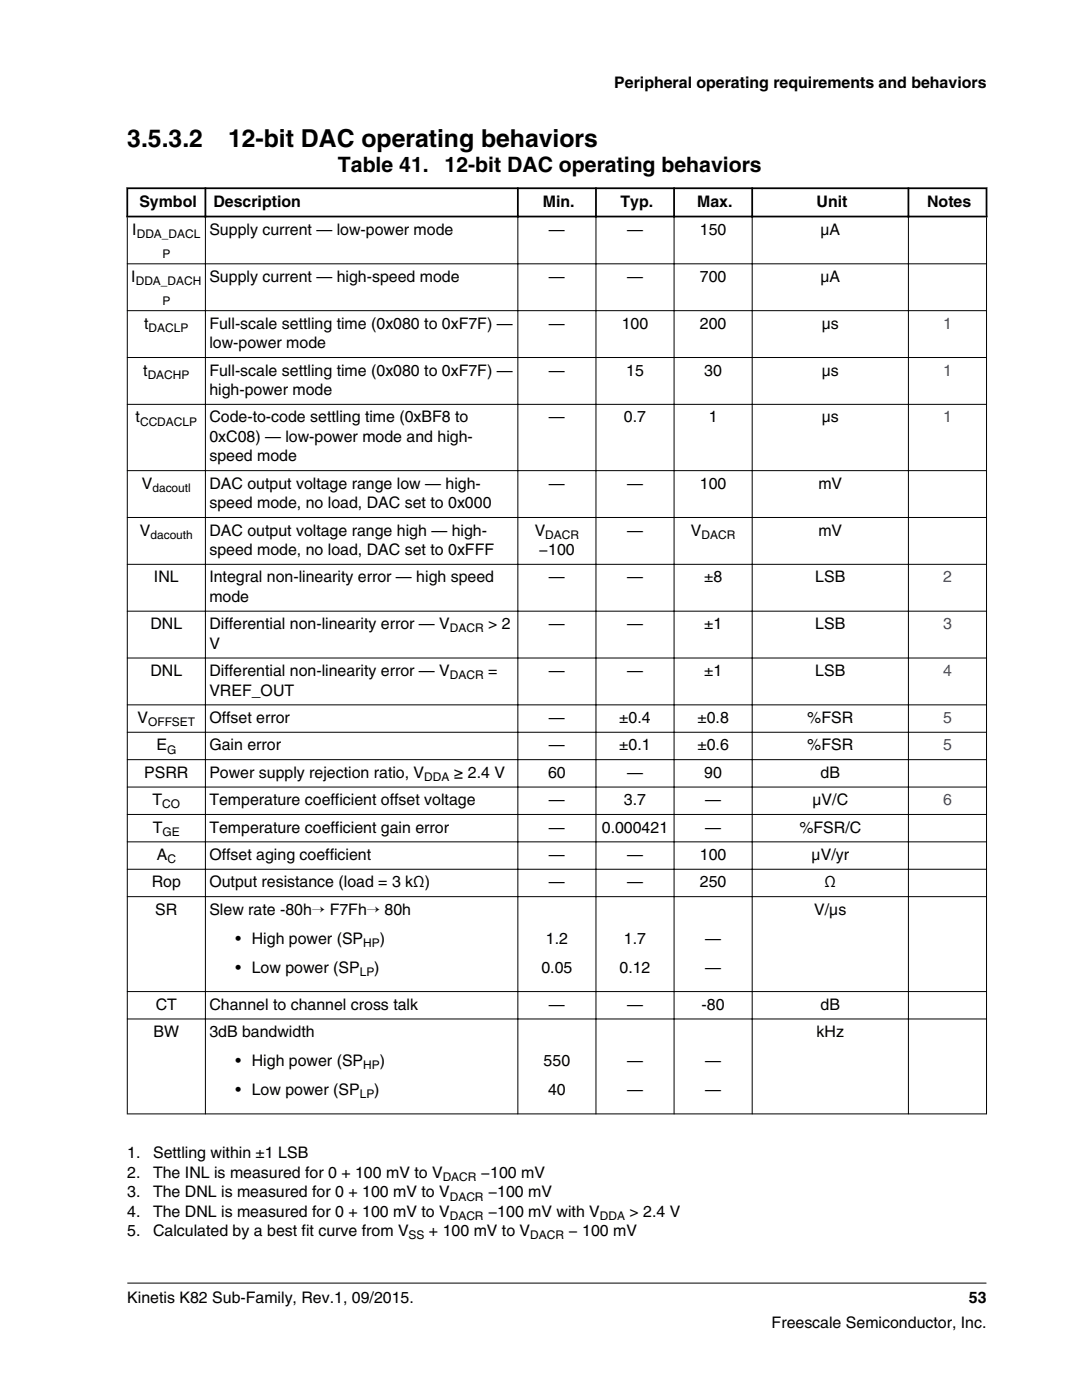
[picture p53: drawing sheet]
<svg xmlns="http://www.w3.org/2000/svg" width="216mm" height="279mm" viewBox="0 0 216 279" stroke-linecap="round" stroke-linejoin="round" font-family="sans-serif">
<defs><g id="words">
<g font-size="4.9">
<text x="25.4" y="29.4">3.5.3.2</text>
<text x="45.5" y="29.4">12-bit DAC operating behaviors</text>
</g>
<g font-size="4.2">
<text x="67.4" y="34.3">Table 41.</text>
<text x="88.7" y="34.3">12-bit DAC operating behaviors</text>
</g>
<g font-size="3.2">
<text x="122.6" y="17.5">Peripheral operating requirements and behaviors</text>
<text x="27.8" y="41.3">Symbol</text>
<text x="42.6" y="41.3">Description</text>
<text x="108.3" y="41.3">Min.</text>
<text x="123.8" y="41.3">Typ.</text>
<text x="139.1" y="41.3">Max.</text>
<text x="162.9" y="41.3">Unit</text>
<text x="185" y="41.3">Notes</text>
<text x="26.4" y="46.9">I</text>
<text x="41.8" y="46.9">Supply current — low-power mode</text>
<text x="109.5" y="46.9">—</text>
<text x="125.1" y="46.9">—</text>
<text x="139.7" y="46.9">150</text>
<text x="163.7" y="46.9">μA</text>
<text x="26.2" y="56.3">I</text>
<text x="41.8" y="56.3">Supply current — high-speed mode</text>
<text x="109.5" y="56.3">—</text>
<text x="125.1" y="56.3">—</text>
<text x="139.7" y="56.3">700</text>
<text x="163.7" y="56.3">μA</text>
<text x="28.8" y="65.6">t</text>
<text x="41.8" y="65.6">Full-scale settling time (0x080 to 0xF7F) —</text>
<text x="109.5" y="65.6">—</text>
<text x="124.1" y="65.6">100</text>
<text x="139.7" y="65.6">200</text>
<text x="164" y="65.6">μs</text>
<text x="41.8" y="69.5">low-power mode</text>
<text x="28.6" y="75">t</text>
<text x="41.8" y="75">Full-scale settling time (0x080 to 0xF7F) —</text>
<text x="109.5" y="75">—</text>
<text x="124.9" y="75">15</text>
<text x="140.5" y="75">30</text>
<text x="164" y="75">μs</text>
<text x="41.8" y="78.8">high-power mode</text>
<text x="27.1" y="84.3">t</text>
<text x="41.8" y="84.3">Code-to-code settling time (0xBF8 to</text>
<text x="41.8" y="88.2">0xC08) — low-power mode and high-</text>
<text x="109.5" y="84.3">—</text>
<text x="124.5" y="84.3">0.7</text>
<text x="141.4" y="84.3">1</text>
<text x="164" y="84.3">μs</text>
<text x="41.8" y="92.1">speed mode</text>
<text x="28.3" y="97.5">V</text>
<text x="41.8" y="97.5">DAC output voltage range low — high-</text>
<text x="41.8" y="101.4">speed mode, no load, DAC set to 0x000</text>
<text x="109.5" y="97.5">—</text>
<text x="125.1" y="97.5">—</text>
<text x="139.7" y="97.5">100</text>
<text x="163.3" y="97.5">mV</text>
<text x="27.9" y="106.9">V</text>
<text x="41.8" y="106.9">DAC output voltage range high — high-</text>
<text x="106.7" y="106.9">V</text>
<text x="125.1" y="106.9">—</text>
<text x="137.9" y="106.9">V</text>
<text x="163.3" y="106.9">mV</text>
<text x="41.8" y="110.8">speed mode, no load, DAC set to 0xFFF</text>
<text x="107.6" y="110.8">−100</text>
<text x="30.7" y="116.2">INL</text>
<text x="41.8" y="116.2">Integral non-linearity error — high speed</text>
<text x="109.5" y="116.2">—</text>
<text x="125.1" y="116.2">—</text>
<text x="140.5" y="116.2">±8</text>
<text x="162.7" y="116.2">LSB</text>
<text x="30" y="125.6">DNL</text>
<text x="41.8" y="120.1">mode</text>
<text x="41.8" y="125.6">Differential non-linearity error — V</text>
<text x="97.4" y="125.6">&gt; 2</text>
<text x="109.5" y="125.6">—</text>
<text x="125.1" y="125.6">—</text>
<text x="140.5" y="125.6">±1</text>
<text x="162.7" y="125.6">LSB</text>
<text x="41.8" y="129.5">V</text>
<text x="30" y="134.9">DNL</text>
<text x="41.8" y="134.9">Differential non-linearity error — V</text>
<text x="97.4" y="134.9">=</text>
<text x="109.5" y="134.9">—</text>
<text x="125.1" y="134.9">—</text>
<text x="140.5" y="134.9">±1</text>
<text x="162.7" y="134.9">LSB</text>
<text x="41.8" y="138.8">VREF_OUT</text>
<text x="27.4" y="144.3">V</text>
<text x="31.2" y="149.7">E</text>
<text x="41.8" y="144.3">Offset error</text>
<text x="41.8" y="149.7">Gain error</text>
<text x="109.5" y="144.3">—</text>
<text x="109.5" y="149.7">—</text>
<text x="123.6" y="144.3">±0.4</text>
<text x="123.6" y="149.7">±0.1</text>
<text x="139.2" y="144.3">±0.8</text>
<text x="139.2" y="149.7">±0.6</text>
<text x="161.1" y="144.3">%FSR</text>
<text x="161.1" y="149.7">%FSR</text>
<text x="28.8" y="155.2">PSRR</text>
<text x="41.8" y="155.2">Power supply rejection ratio, V</text>
<text x="90.6" y="155.2">≥ 2.4 V</text>
<text x="109.4" y="155.2">60</text>
<text x="125.1" y="155.2">—</text>
<text x="140.5" y="155.2">90</text>
<text x="163.7" y="155.2">dB</text>
<text x="30.4" y="160.7">T</text>
<text x="41.8" y="160.7">Temperature coefficient offset voltage</text>
<text x="109.5" y="160.7">—</text>
<text x="124.5" y="160.7">3.7</text>
<text x="140.7" y="160.7">—</text>
<text x="162.1" y="160.7">μV/C</text>
<text x="30.5" y="166.1">T</text>
<text x="41.8" y="166.1">Temperature coefficient gain error</text>
<text x="109.5" y="166.1">—</text>
<text x="120.1" y="166.1">0.000421</text>
<text x="140.7" y="166.1">—</text>
<text x="159.5" y="166.1">%FSR/C</text>
<text x="31.3" y="171.6">A</text>
<text x="41.8" y="171.6">Offset aging coefficient</text>
<text x="109.5" y="171.6">—</text>
<text x="125.1" y="171.6">—</text>
<text x="139.7" y="171.6">100</text>
<text x="161.9" y="171.6">μV/yr</text>
<text x="30.3" y="177.1">Rop</text>
<text x="41.8" y="177.1">Output resistance (load = 3 kΩ)</text>
<text x="109.5" y="177.1">—</text>
<text x="125.1" y="177.1">—</text>
<text x="139.7" y="177.1">250</text>
<text x="164.5" y="177.1">Ω</text>
<text x="31" y="182.6">SR</text>
<text x="41.8" y="182.6">Slew rate -80h→ F7Fh→ 80h</text>
<text x="162.5" y="182.6">V/μs</text>
<text x="47" y="188.3">• High power (SP</text>
<text x="75.8" y="188.3">)</text>
<text x="108.9" y="188.3">1.2</text>
<text x="124.5" y="188.3">1.7</text>
<text x="140.7" y="188.3">—</text>
<text x="47" y="194.1">• Low power (SP</text>
<text x="74.7" y="194.1">)</text>
<text x="108" y="194.1">0.05</text>
<text x="123.6" y="194.1">0.12</text>
<text x="140.7" y="194.1">—</text>
<text x="31.1" y="201.5">CT</text>
<text x="41.8" y="201.5">Channel to channel cross talk</text>
<text x="109.5" y="201.5">—</text>
<text x="125.1" y="201.5">—</text>
<text x="140" y="201.5">-80</text>
<text x="163.7" y="201.5">dB</text>
<text x="30.6" y="207">BW</text>
<text x="41.8" y="207">3dB bandwidth</text>
<text x="162.9" y="207">kHz</text>
<text x="47" y="212.8">• High power (SP</text>
<text x="75.8" y="212.8">)</text>
<text x="108.5" y="212.8">550</text>
<text x="125.1" y="212.8">—</text>
<text x="140.7" y="212.8">—</text>
<text x="47" y="218.5">• Low power (SP</text>
<text x="74.7" y="218.5">)</text>
<text x="109.4" y="218.5">40</text>
<text x="125.1" y="218.5">—</text>
<text x="140.7" y="218.5">—</text>
<text x="25.4" y="231.2">1.</text>
<text x="30.5" y="231.2">Settling within ±1 LSB</text>
<text x="25.4" y="239">3.</text>
<text x="25.4" y="235.1">2.</text>
<text x="30.5" y="239">The DNL is measured for 0 + 100 mV to V</text>
<text x="30.5" y="235.1">The INL is measured for 0 + 100 mV to V</text>
<text x="96" y="235.1">−100 mV</text>
<text x="97.4" y="239">−100 mV</text>
<text x="25.4" y="242.8">4.</text>
<text x="30.5" y="242.8">The DNL is measured for 0 + 100 mV to V</text>
<text x="97.4" y="242.8">−100 mV with V</text>
<text x="125.6" y="242.8">&gt; 2.4 V</text>
<text x="25.4" y="246.7">5.</text>
<text x="30.5" y="246.7">Calculated by a best fit curve from V</text>
<text x="85.6" y="246.7">+ 100 mV to V</text>
<text x="113.4" y="246.7">− 100 mV</text>
<text x="25.4" y="260">Kinetis K82 Sub-Family, Rev.1, 09/2015.</text>
<text x="193.3" y="260">53</text>
<text x="154" y="265">Freescale Semiconductor, Inc.</text>
</g>
<g font-size="3.2" fill="#00f">
<text x="188.2" y="65.6">1</text>
<text x="188.2" y="75">1</text>
<text x="188.2" y="84.3">1</text>
<text x="188.2" y="116.2">2</text>
<text x="188.2" y="125.6">3</text>
<text x="188.2" y="134.9">4</text>
<text x="188.2" y="144.3">5</text>
<text x="188.2" y="149.7">5</text>
<text x="188.2" y="160.7">6</text>
</g>
<g font-size="2.4">
<text x="27.3" y="47.5">DDA_DACL</text>
<text x="32.4" y="51.4">P</text>
<text x="27.1" y="56.9">DDA_DACH</text>
<text x="32.4" y="60.8">P</text>
<text x="29.7" y="66.2">DACLP</text>
<text x="29.5" y="75.6">DACHP</text>
<text x="27.9" y="84.9">CCDACLP</text>
<text x="30.4" y="98.2">dacoutl</text>
<text x="30" y="107.5">dacouth</text>
<text x="108.8" y="107.5">DACR</text>
<text x="140" y="107.5">DACR</text>
<text x="89.8" y="126.2">DACR</text>
<text x="89.8" y="135.6">DACR</text>
<text x="29.6" y="144.9">OFFSET</text>
<text x="33.3" y="150.4">G</text>
<text x="84.7" y="155.8">DDA</text>
<text x="32.4" y="161.3">CO</text>
<text x="32.4" y="166.8">GE</text>
<text x="33.4" y="172.3">C</text>
<text x="72.5" y="189">HP</text>
<text x="71.8" y="194.8">LP</text>
<text x="72.5" y="213.4">HP</text>
<text x="71.8" y="219.2">LP</text>
<text x="88.3" y="235.7">DACR</text>
<text x="89.7" y="239.6">DACR</text>
<text x="89.7" y="243.5">DACR</text>
<text x="119.7" y="243.5">DDA</text>
<text x="81.5" y="247.4">SS</text>
<text x="105.8" y="247.4">DACR</text>
</g>
</g></defs>
<path d="M25.2 37.6h171.8M25.4 37.4v6M41 37.4v6M103.3 37.4v6M118.9 37.4v6M134.5 37.4v6M150.1 37.4v6M181.3 37.4v6M196.9 37.4v6M25.2 43.2h171.8" fill="none" stroke="#000" stroke-width=".35"/>
<g fill="none" stroke="#000" stroke-width=".2">
<path d="M25.3 52.7h171.6M25.4 43.4v179M41 43v179.4M103.3 43v179.4M118.9 43v179.4M134.5 43v179.4M150.1 43v179.4M181.3 43v179.4M196.9 43.4v179M25.3 62h171.6M25.3 71.3h171.6M25.3 80.7h171.6"/>
<path d="M25.3 93.9h171.6M25.3 103.3h171.6M25.3 112.6h171.6M25.3 122h171.6M25.3 131.3h171.6M25.3 140.7h171.6M25.3 146.1h171.6M25.3 151.6h171.6M25.3 157.1h171.6M25.3 162.5h171.6M25.3 168h171.6M25.3 173.5h171.6"/>
<path d="M25.3 178.9h171.6M25.3 197.9h171.6M25.3 203.4h171.6M25.3 222.3h171.6M25.4 256.1h171.5"/>
</g>
<use href="#words"/>
</svg>
